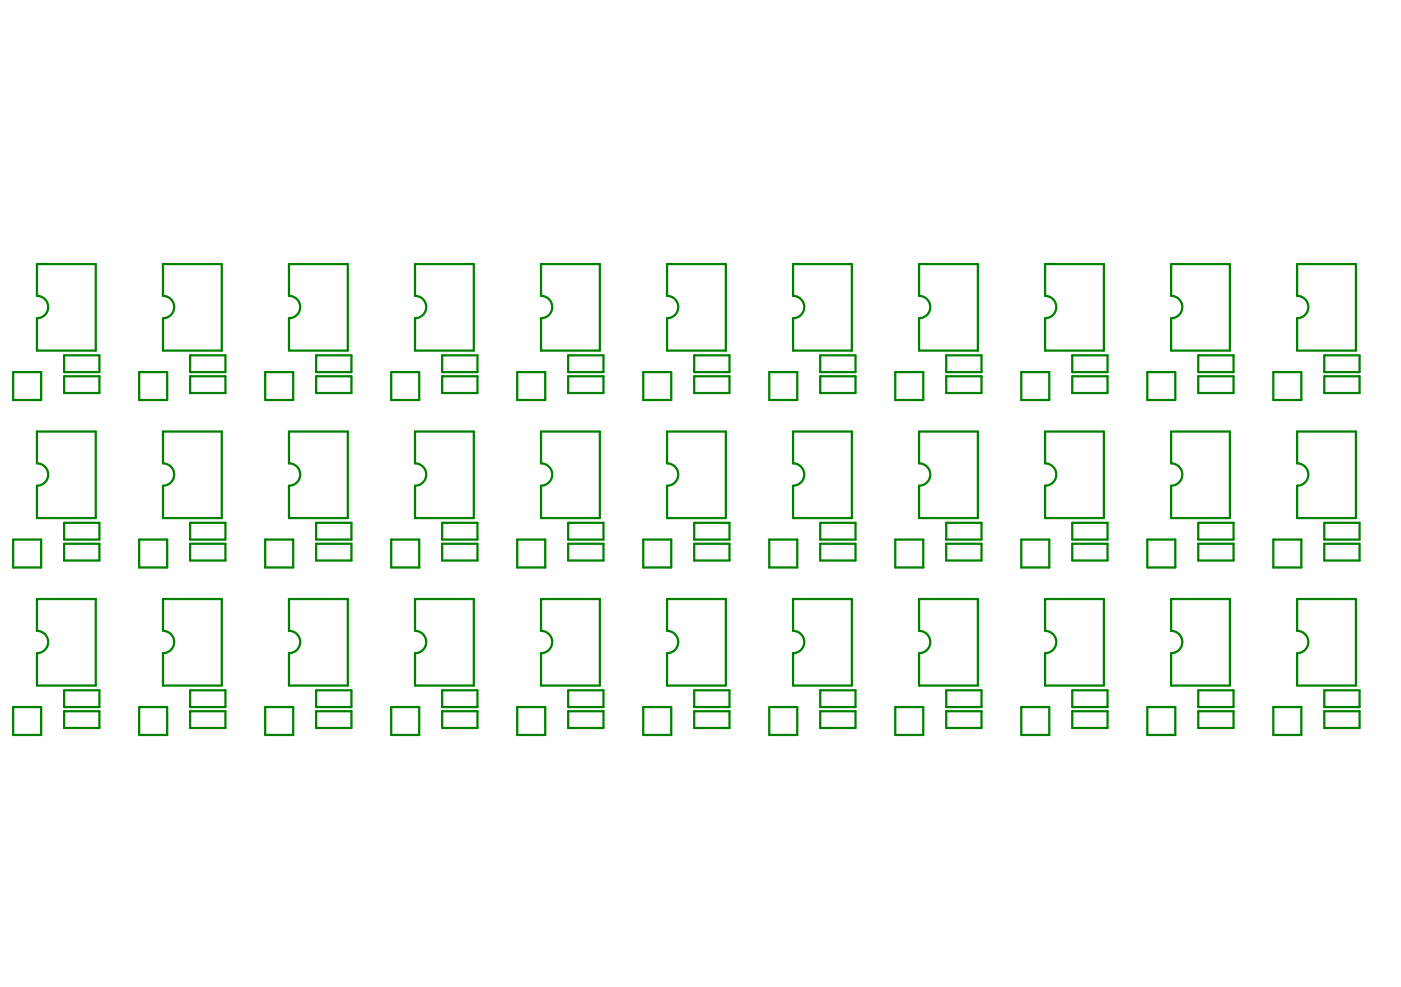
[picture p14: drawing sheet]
<svg xmlns="http://www.w3.org/2000/svg" width="287mm" height="202mm" viewBox="0 0 287 202" stroke-linecap="round" stroke-linejoin="round" font-family="sans-serif">
<g fill="none" stroke="#008000" stroke-width=".46">
<path d="M7.6 54.1h12v17.7h-12v-6.6a2.29 2.29 0 0 0 2.3-2.3 2.29 2.29 0 0 0-2.3-2.3zM33.4 54.1h12v17.7h-12v-6.6a2.29 2.29 0 0 0 2.3-2.3 2.29 2.29 0 0 0-2.3-2.3zM59.2 54.1h12v17.7h-12v-6.6a2.29 2.29 0 0 0 2.3-2.3 2.29 2.29 0 0 0-2.3-2.3zM85 54.1h12v17.7h-12v-6.6a2.29 2.29 0 0 0 2.3-2.3 2.29 2.29 0 0 0-2.3-2.3zM110.8 54.1h12v17.7h-12v-6.6a2.29 2.29 0 0 0 2.3-2.3 2.29 2.29 0 0 0-2.3-2.3zM136.6 54.1h12v17.7h-12v-6.6a2.29 2.29 0 0 0 2.2-2.3 2.29 2.29 0 0 0-2.2-2.3zM162.4 54.1h12v17.7h-12v-6.6a2.29 2.29 0 0 0 2.2-2.3 2.29 2.29 0 0 0-2.2-2.3zM188.1 54.1h12.1v17.7h-12.1v-6.6a2.29 2.29 0 0 0 2.3-2.3 2.29 2.29 0 0 0-2.3-2.3zM213.9 54.1h12.1v17.7h-12.1v-6.6a2.29 2.29 0 0 0 2.3-2.3 2.29 2.29 0 0 0-2.3-2.3zM239.7 54.1h12.1v17.7h-12.1v-6.6a2.29 2.29 0 0 0 2.3-2.3 2.29 2.29 0 0 0-2.3-2.3zM265.5 54.1h12.1v17.7h-12.1v-6.6a2.29 2.29 0 0 0 2.3-2.3 2.29 2.29 0 0 0-2.3-2.3zM2.7 76.2h5.7v5.7h-5.7z"/>
<path d="M13.1 72.8h7.3v3.4h-7.3zM13.1 77.1h7.3v3.4h-7.3zM28.5 76.2h5.7v5.7h-5.7zM38.9 72.8h7.2v3.4h-7.2zM38.9 77.1h7.2v3.4h-7.2zM54.3 76.2h5.7v5.7h-5.7zM64.7 72.8h7.2v3.4h-7.2zM64.7 77.1h7.2v3.4h-7.2zM80.1 76.2h5.7v5.7h-5.7zM90.5 72.8h7.2v3.4h-7.2zM90.5 77.1h7.2v3.4h-7.2zM105.9 76.2h5.7v5.7h-5.7z"/>
<path d="M116.3 72.8h7.2v3.4h-7.2zM116.3 77.1h7.2v3.4h-7.2zM131.7 76.2h5.7v5.7h-5.7zM142.1 72.8h7.2v3.4h-7.2zM142.1 77.1h7.2v3.4h-7.2zM157.5 76.2h5.7v5.7h-5.7zM167.9 72.8h7.2v3.4h-7.2zM167.9 77.1h7.2v3.4h-7.2zM183.3 76.2h5.7v5.7h-5.7zM193.7 72.8h7.2v3.4h-7.2zM193.7 77.1h7.2v3.4h-7.2zM209.1 76.2h5.7v5.7h-5.7z"/>
<path d="M219.5 72.8h7.2v3.4h-7.2zM219.5 77.1h7.2v3.4h-7.2zM234.9 76.2h5.7v5.7h-5.7zM245.3 72.8h7.2v3.4h-7.2zM245.3 77.1h7.2v3.4h-7.2zM260.7 76.2h5.7v5.7h-5.7zM271.1 72.8h7.2v3.4h-7.2zM271.1 77.1h7.2v3.4h-7.2zM7.6 88.4h12v17.7h-12v-6.6a2.29 2.29 0 0 0 2.3-2.3 2.29 2.29 0 0 0-2.3-2.3zM33.4 88.4h12v17.7h-12v-6.6a2.29 2.29 0 0 0 2.3-2.3 2.29 2.29 0 0 0-2.3-2.3zM59.2 88.4h12v17.7h-12v-6.6a2.29 2.29 0 0 0 2.3-2.3 2.29 2.29 0 0 0-2.3-2.3zM85 88.4h12v17.7h-12v-6.6a2.29 2.29 0 0 0 2.3-2.3 2.29 2.29 0 0 0-2.3-2.3z"/>
<path d="M110.8 88.4h12v17.7h-12v-6.6a2.29 2.29 0 0 0 2.3-2.3 2.29 2.29 0 0 0-2.3-2.3zM136.6 88.4h12v17.7h-12v-6.6a2.29 2.29 0 0 0 2.2-2.3 2.29 2.29 0 0 0-2.2-2.3zM162.4 88.4h12v17.7h-12v-6.6a2.29 2.29 0 0 0 2.2-2.3 2.29 2.29 0 0 0-2.2-2.3zM188.1 88.4h12.1v17.7h-12.1v-6.6a2.29 2.29 0 0 0 2.3-2.3 2.29 2.29 0 0 0-2.3-2.3zM213.9 88.4h12.1v17.7h-12.1v-6.6a2.29 2.29 0 0 0 2.3-2.3 2.29 2.29 0 0 0-2.3-2.3zM239.7 88.4h12.1v17.7h-12.1v-6.6a2.29 2.29 0 0 0 2.3-2.3 2.29 2.29 0 0 0-2.3-2.3zM265.5 88.4h12.1v17.7h-12.1v-6.6a2.29 2.29 0 0 0 2.3-2.3 2.29 2.29 0 0 0-2.3-2.3zM2.7 110.5h5.7v5.7h-5.7zM13.1 107.1h7.3v3.4h-7.3zM13.1 111.4h7.3v3.4h-7.3zM28.5 110.5h5.7v5.7h-5.7zM38.9 107.1h7.2v3.4h-7.2z"/>
<path d="M38.9 111.4h7.2v3.4h-7.2zM54.3 110.5h5.7v5.7h-5.7zM64.7 107.1h7.2v3.4h-7.2zM64.7 111.4h7.2v3.4h-7.2zM80.1 110.5h5.7v5.7h-5.7zM90.5 107.1h7.2v3.4h-7.2zM90.5 111.4h7.2v3.4h-7.2zM105.9 110.5h5.7v5.7h-5.7zM116.3 107.1h7.2v3.4h-7.2zM116.3 111.4h7.2v3.4h-7.2zM131.7 110.5h5.7v5.7h-5.7zM142.1 107.1h7.2v3.4h-7.2z"/>
<path d="M142.1 111.4h7.2v3.4h-7.2zM157.5 110.5h5.7v5.7h-5.7zM167.9 107.1h7.2v3.4h-7.2zM167.9 111.4h7.2v3.4h-7.2zM183.3 110.5h5.7v5.7h-5.7zM193.7 107.1h7.2v3.4h-7.2zM193.7 111.4h7.2v3.4h-7.2zM209.1 110.5h5.7v5.7h-5.7zM219.5 107.1h7.2v3.4h-7.2zM219.5 111.4h7.2v3.4h-7.2zM234.9 110.5h5.7v5.7h-5.7zM245.3 107.1h7.2v3.4h-7.2z"/>
<path d="M245.3 111.4h7.2v3.4h-7.2zM260.7 110.5h5.7v5.7h-5.7zM271.1 107.1h7.2v3.4h-7.2zM271.1 111.4h7.2v3.4h-7.2zM7.6 122.7h12v17.7h-12v-6.6a2.29 2.29 0 0 0 2.3-2.3 2.29 2.29 0 0 0-2.3-2.3zM33.4 122.7h12v17.7h-12v-6.6a2.29 2.29 0 0 0 2.3-2.3 2.29 2.29 0 0 0-2.3-2.3zM59.2 122.7h12v17.7h-12v-6.6a2.29 2.29 0 0 0 2.3-2.3 2.29 2.29 0 0 0-2.3-2.3zM85 122.7h12v17.7h-12v-6.6a2.29 2.29 0 0 0 2.3-2.3 2.29 2.29 0 0 0-2.3-2.3zM110.8 122.7h12v17.7h-12v-6.6a2.29 2.29 0 0 0 2.3-2.3 2.29 2.29 0 0 0-2.3-2.3zM136.6 122.7h12v17.7h-12v-6.6a2.29 2.29 0 0 0 2.2-2.3 2.29 2.29 0 0 0-2.2-2.3zM162.4 122.7h12v17.7h-12v-6.6a2.29 2.29 0 0 0 2.2-2.3 2.29 2.29 0 0 0-2.2-2.3zM188.1 122.7h12.1v17.7h-12.1v-6.6a2.29 2.29 0 0 0 2.3-2.3 2.29 2.29 0 0 0-2.3-2.3z"/>
<path d="M213.9 122.7h12.1v17.7h-12.1v-6.6a2.29 2.29 0 0 0 2.3-2.3 2.29 2.29 0 0 0-2.3-2.3zM239.7 122.7h12.1v17.7h-12.1v-6.6a2.29 2.29 0 0 0 2.3-2.3 2.29 2.29 0 0 0-2.3-2.3zM265.5 122.7h12.1v17.7h-12.1v-6.6a2.29 2.29 0 0 0 2.3-2.3 2.29 2.29 0 0 0-2.3-2.3zM2.7 144.8h5.7v5.7h-5.7zM13.1 141.4h7.3v3.4h-7.3zM13.1 145.7h7.3v3.4h-7.3zM28.5 144.8h5.7v5.7h-5.7zM38.9 141.4h7.2v3.4h-7.2zM38.9 145.7h7.2v3.4h-7.2zM54.3 144.8h5.7v5.7h-5.7zM64.7 141.4h7.2v3.4h-7.2zM64.7 145.7h7.2v3.4h-7.2z"/>
<path d="M80.1 144.8h5.7v5.7h-5.7zM90.5 141.4h7.2v3.4h-7.2zM90.5 145.7h7.2v3.4h-7.2zM105.9 144.8h5.7v5.7h-5.7zM116.3 141.4h7.2v3.4h-7.2zM116.3 145.7h7.2v3.4h-7.2zM131.7 144.8h5.7v5.7h-5.7zM142.1 141.4h7.2v3.4h-7.2zM142.1 145.7h7.2v3.4h-7.2zM157.5 144.8h5.7v5.7h-5.7zM167.9 141.4h7.2v3.4h-7.2zM167.9 145.7h7.2v3.4h-7.2z"/>
<path d="M183.3 144.8h5.7v5.7h-5.7zM193.7 141.4h7.2v3.4h-7.2zM193.7 145.7h7.2v3.4h-7.2zM209.1 144.8h5.7v5.7h-5.7zM219.5 141.4h7.2v3.4h-7.2zM219.5 145.7h7.2v3.4h-7.2zM234.9 144.8h5.7v5.7h-5.7zM245.3 141.4h7.2v3.4h-7.2zM245.3 145.7h7.2v3.4h-7.2zM260.7 144.8h5.7v5.7h-5.7zM271.1 141.4h7.2v3.4h-7.2zM271.1 145.7h7.2v3.4h-7.2z"/>
</g>
</svg>
